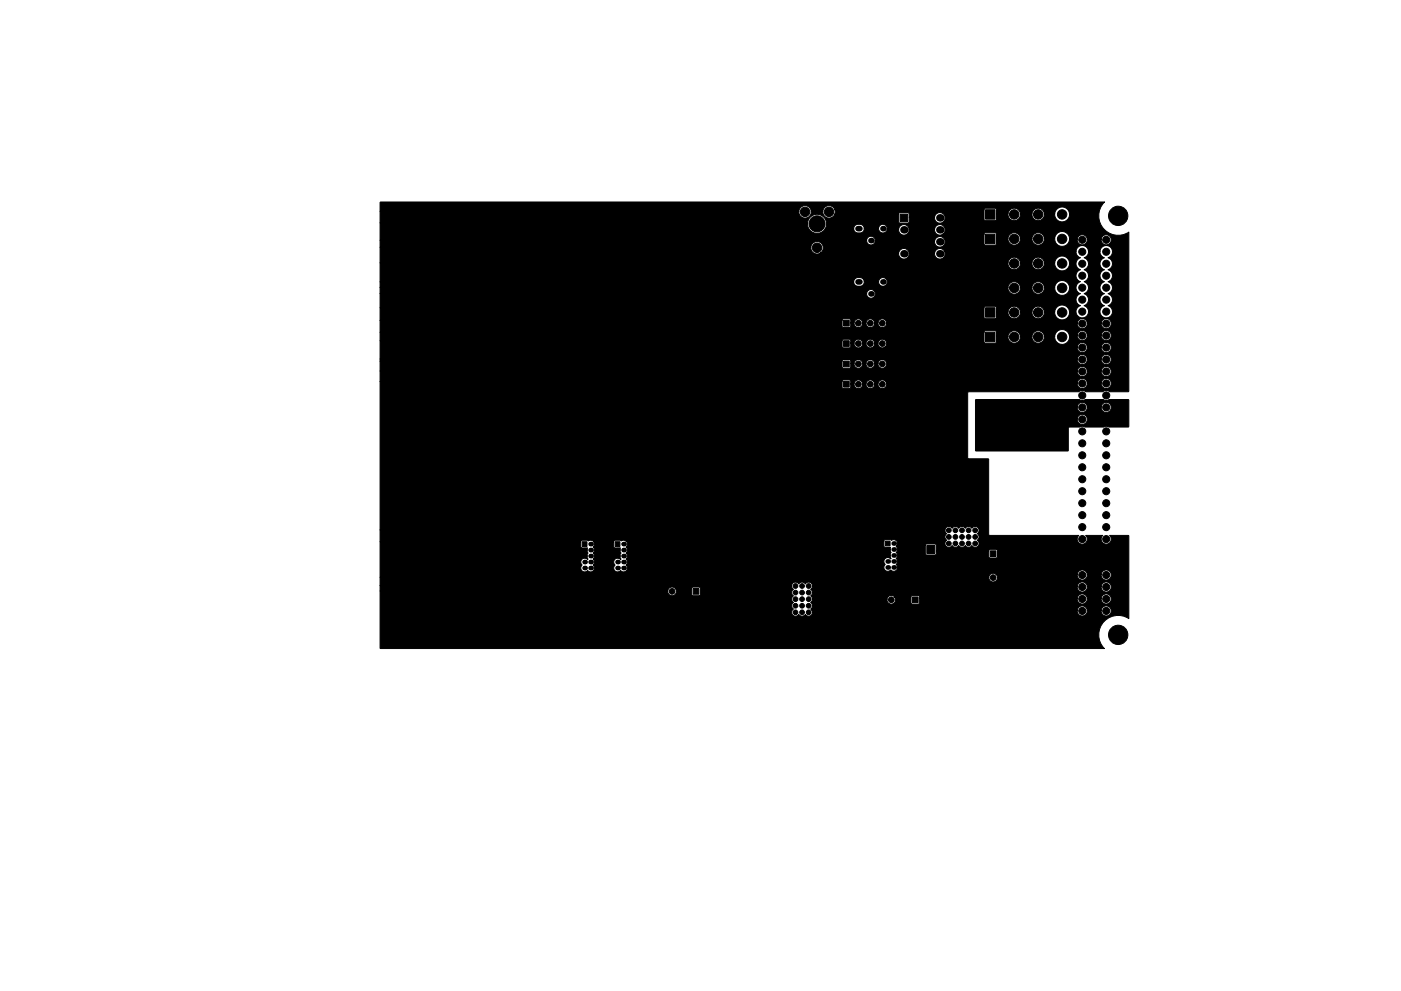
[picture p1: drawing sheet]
<svg xmlns="http://www.w3.org/2000/svg" width="297mm" height="210mm" viewBox="0 0 297 210" stroke-linecap="round" stroke-linejoin="round" font-family="sans-serif">
<g fill="#000">
<circle cx="184.7" cy="51" r=".6"/>
<circle cx="187.2" cy="48.5" r=".6"/>
<circle cx="187.2" cy="59.8" r=".6"/>
<circle cx="191.6" cy="48.8" r=".8"/>
<circle cx="191.6" cy="53.8" r=".8"/>
<circle cx="191.6" cy="51.3" r=".8"/>
<circle cx="199.3" cy="48.8" r=".8"/>
<circle cx="199.3" cy="53.8" r=".8"/>
<circle cx="199.3" cy="46.2" r=".8"/>
<circle cx="199.3" cy="51.3" r=".8"/>
<circle cx="184.7" cy="62.4" r=".6"/>
<circle cx="124" cy="119.2" r=".5"/>
<circle cx="124" cy="118" r=".5"/>
<circle cx="124" cy="116.7" r=".5"/>
<circle cx="125.2" cy="118" r=".5"/>
<circle cx="125.2" cy="119.2" r=".5"/>
<circle cx="125.2" cy="116.7" r=".5"/>
<circle cx="125.2" cy="115.4" r=".5"/>
<circle cx="130.9" cy="119.2" r=".5"/>
<circle cx="130.9" cy="118" r=".5"/>
<circle cx="130.9" cy="116.7" r=".5"/>
<circle cx="132.2" cy="119.2" r=".5"/>
<circle cx="132.2" cy="118" r=".5"/>
<circle cx="132.2" cy="115.4" r=".5"/>
<circle cx="132.2" cy="116.7" r=".5"/>
<circle cx="188.2" cy="119.1" r=".5"/>
<circle cx="188.2" cy="116.6" r=".5"/>
<circle cx="188.2" cy="117.9" r=".5"/>
<circle cx="189.5" cy="117.9" r=".5"/>
<circle cx="189.5" cy="116.6" r=".5"/>
<circle cx="189.5" cy="119.1" r=".5"/>
<circle cx="189.5" cy="115.3" r=".5"/>
<circle cx="194.8" cy="116.6" r=".85"/>
<circle cx="124" cy="120.5" r=".5"/>
<circle cx="125.2" cy="120.5" r=".5"/>
<circle cx="130.9" cy="120.5" r=".5"/>
<circle cx="132.2" cy="120.5" r=".5"/>
<circle cx="188.2" cy="120.4" r=".5"/>
<circle cx="189.5" cy="120.4" r=".5"/>
</g>
<path d="M181.9 59.8h.4M181.9 48.5h.4" fill="none" stroke="#000" stroke-width="1.2"/>
<g fill="#000" stroke="#000" stroke-width=".21">
<path d="M190.8 45.4h1.6v1.6h-1.6zM209 54.9h2v2h-2zM209 49.7h2v2h-2zM209 44.5h2v2h-2zM80.6 42.9h153.6a4.1 4.1 0 0 0-.3 5.5 4.1 4.1 0 0 0 5.4 .8v33.8l-4.1 .1a1.06 1.06 0 0 0-1.4 0h-3.7a1.06 1.06 0 0 0-1.4 0h-23.3l-.2 .2v13.9l.2 .1 4.2 .1v16l.2 .2h18.9l-.1 .1a1.07 1.07 0 0 0 .2 1.5 1.07 1.07 0 0 0 1.5-.1 1.07 1.07 0 0 0-.1-1.5h3.6l-.1 .1a1.07 1.07 0 0 0 .1 1.5 1.07 1.07 0 0 0 1.5-.1 1.07 1.07 0 0 0 0-1.5l4 .1v17.6l-.3-.2a4.1 4.1 0 0 0-5.2 1.1 4.1 4.1 0 0 0 .4 5.4l-153.6-.1v-12.1h61a.92 .92 0 0 0 1.2 .9 .92 .92 0 0 0 .4-1.4h3.5v1.2l.1 .2 1.4 .1 .3-.3v-1.3l-.3-.2h-1.3l-.2 .3h-3.5a.92 .92 0 0 0-1-.3 .92 .92 0 0 0-.6 .8h-61v-1.2h87.2l.1 .5 .3 .3-.1 .1a.82 .82 0 0 0 .1 1.3 .81 .81 0 0 0 0 1.4 .81 .81 0 0 0 0 1.4 .82 .82 0 0 0-.1 1.3 .82 .82 0 0 0 1.3-.2 .81 .81 0 0 0 1.4 0 .82 .82 0 0 0 1.1 .3 .82 .82 0 0 0 .3-1.1h56.2v.2a1.07 1.07 0 0 0 1.2 1 1.07 1.07 0 0 0 .9-1.2h3v.2a1.07 1.07 0 0 0 1.6 .8 1.07 1.07 0 0 0 0-1.8 1.07 1.07 0 0 0-1.6 .8h-3v-.2a1.07 1.07 0 0 0-1.1-.7 1.07 1.07 0 0 0-1 .9h-56.2l-.3-.3a.81 .81 0 0 0 0-1.4l.4-.6h15.8v.1a.92 .92 0 0 0 1.2 .8 .92 .92 0 0 0 .4-1.5h3.4v1.3l.4 .3 1.3-.1 .2-.2v-.9h33.4v.2a1.07 1.07 0 0 0 1.2 .9 1.07 1.07 0 0 0 .9-1.1h3v.2a1.07 1.07 0 0 0 1.6 .8 1.07 1.07 0 0 0 0-1.8 1.07 1.07 0 0 0-1.6 .8h-3v-.2a1.07 1.07 0 0 0-1.1-.8 1.07 1.07 0 0 0-1 1h-33.4v-.5l-.3-.2h-1.3l-.3 .3h-3.4a.92 .92 0 0 0-1-.2 .92 .92 0 0 0-.6 .8h-15.8l-.1-.5-.3-.3h.1a.82 .82 0 0 0-.1-1.4l.4-.6h56.1a1.07 1.07 0 0 0 1.1 1.2 1.07 1.07 0 0 0 1-1.2h3v.2a1.07 1.07 0 0 0 1.6 .8 1.07 1.07 0 0 0 0-1.8 1.07 1.07 0 0 0-1.6 .8h-3v-.2a1.07 1.07 0 0 0-1.1-.7 1.07 1.07 0 0 0-1 .9h-56.1a.82 .82 0 0 0-.6-.9 .82 .82 0 0 0-.9 .4 .81 .81 0 0 0-1.4 0 .82 .82 0 0 0-.9-.4 .82 .82 0 0 0-.7 .7h-87.2v-1.7h129v.1a.92 .92 0 0 0 1.4 .8 .92 .92 0 0 0 .2-1.5h17.2v.2a1.07 1.07 0 0 0 1.2 1 1.07 1.07 0 0 0 .9-1.2h3v.2a1.07 1.07 0 0 0 1.6 .8 1.07 1.07 0 0 0 0-1.8 1.07 1.07 0 0 0-1.6 .8h-3v-.2a1.07 1.07 0 0 0-1.1-.8 1.07 1.07 0 0 0-1 1l-17.2-.1a.92 .92 0 0 0-1.6 .7h-129v-7.6h42.5l.1 1.3h1.4l-.2 .6 .3 .5-.1 .2a.82 .82 0 0 0 .1 1.1l-.1 .1-.1-.1a.82 .82 0 0 0-1.2 .1 .82 .82 0 0 0 .1 1.2 .82 .82 0 0 0 0 1.2 .82 .82 0 0 0 1.2-.1 .82 .82 0 0 0 1.2 .1 .82 .82 0 0 0-.1-1.2 .82 .82 0 0 0 0-1.3 .82 .82 0 0 0 0-1.3 .82 .82 0 0 0 0-1.2 .82 .82 0 0 0 .2-1.2h4.2l.1 1.3h1.3l-.1 .6 .3 .5-.1 .2a.82 .82 0 0 0 .1 1.1l-.1 .1-.1-.1a.82 .82 0 0 0-1.2 .1 .82 .82 0 0 0 .1 1.2 .82 .82 0 0 0 0 1.2 .82 .82 0 0 0 1.2-.1 .82 .82 0 0 0 1.2 .1 .82 .82 0 0 0-.1-1.2 .82 .82 0 0 0 0-1.3 .82 .82 0 0 0 0-1.3 .82 .82 0 0 0 0-1.2 .82 .82 0 0 0 0-1.3h54.7l.1 1.2 1.3 .1-.1 .6 .3 .5-.2 .1a.82 .82 0 0 0 .2 1.2l-.2 .1-.1-.1a.82 .82 0 0 0-1.1 .1 .82 .82 0 0 0 .1 1.2 .82 .82 0 0 0-.1 1.2 .82 .82 0 0 0 1.2-.1 .82 .82 0 0 0 1.3 .1 .82 .82 0 0 0-.1-1.2 .82 .82 0 0 0 0-1.3 .82 .82 0 0 0 0-1.3 .82 .82 0 0 0 0-1.3l.2-.2h6v1.8l.3 .2h1.8l.2-.2v-.6h11.1v1.2l.2 .2 1.4 .1 .3-.3v-1.3l-.3-.2h-1.3l-.3 .3h-11.1v-1.2l-.2-.3h-1.9l-.2 .3h-6a.82 .82 0 0 0-.2-1 .82 .82 0 0 0-1 0l-.2-.2h-1.1l-.3 .3h-54.7a.81 .81 0 0 0-1 0l-.2-.2h-1.1l-.3 .3h-4.2a.81 .81 0 0 0-1.2-.1l-.2-.2h-1l-.4 .3h-42.5v-2.5h119.8v.5l.3 .3a.81 .81 0 0 0 0 1.4 .82 .82 0 0 0-.1 1.3 .82 .82 0 0 0 1.3-.2 .81 .81 0 0 0 1.4 0 .81 .81 0 0 0 1.4 0 .81 .81 0 0 0 1.4 0 .82 .82 0 0 0 1.2 .2 .82 .82 0 0 0-.1-1.3 .81 .81 0 0 0 0-1.4 .82 .82 0 0 0 .1-1.3 .82 .82 0 0 0-1.2 .2 .81 .81 0 0 0-1.4 0 .81 .81 0 0 0-1.4 0 .81 .81 0 0 0-1.4 0 .82 .82 0 0 0-.9-.4 .82 .82 0 0 0-.6 .7h-119.8v-31.5h97.9v1.3l.4 .2h1.3l.2-.2v-.8h.7v.2a.92 .92 0 0 0 1 .8 .92 .92 0 0 0 .8-1h.7v.2a.92 .92 0 0 0 1 .8 .92 .92 0 0 0 .8-1h.8v.2a.92 .92 0 0 0 1.1 .8 .92 .92 0 0 0 .7-1.1h40.4v.2a1.07 1.07 0 0 0 1.2 .9 1.07 1.07 0 0 0 .9-1.1h3v.2a1.07 1.07 0 0 0 1.6 .8 1.07 1.07 0 0 0 0-1.9 1.07 1.07 0 0 0-1.6 .9h-3v-.3a1.07 1.07 0 0 0-1.1-.7 1.07 1.07 0 0 0-1 1h-40.4l-.1-.2a.92 .92 0 0 0-1-.5 .92 .92 0 0 0-.7 .8h-.8v-.1a.92 .92 0 0 0-1-.7 .92 .92 0 0 0-.8 .8h-.7v-.1a.92 .92 0 0 0-1-.7 .92 .92 0 0 0-.8 .8h-.7l-.1-.6-.2-.2h-1.3l-.3 .3h-97.9v-2.2h147.8a1.07 1.07 0 0 0 1.1 1.2 1.07 1.07 0 0 0 1-1.2h3v.2a1.07 1.07 0 0 0 1.6 .8 1.07 1.07 0 0 0 0-1.8 1.07 1.07 0 0 0-1.6 .8h-3v-.2a1.07 1.07 0 0 0-1.1-.7 1.07 1.07 0 0 0-1 .9h-147.8v-2.1h97.9v1.3l.4 .2h1.3l.2-.2v-.8h.7v.2a.92 .92 0 0 0 1 .8 .92 .92 0 0 0 .8-1h.7v.2a.92 .92 0 0 0 1 .8 .92 .92 0 0 0 .8-1h.8v.2a.92 .92 0 0 0 1.4 .7 .92 .92 0 0 0 0-1.6 .92 .92 0 0 0-1.4 .7h-.8v-.2a.92 .92 0 0 0-1-.6 .92 .92 0 0 0-.8 .8h-.7v-.2a.92 .92 0 0 0-1-.6 .92 .92 0 0 0-.8 .8h-.7l-.1-.6-.2-.2h-1.3l-.3 .3h-97.9v-.4h147.8a1.07 1.07 0 0 0 1.1 1.2 1.07 1.07 0 0 0 1-1.2h3v.2a1.07 1.07 0 0 0 1.6 .8 1.07 1.07 0 0 0 0-1.8 1.07 1.07 0 0 0-1.6 .8h-3v-.2a1.07 1.07 0 0 0-1.1-.8 1.07 1.07 0 0 0-1 1h-147.8v-3.9h97.9v1.3l.4 .2h1.3l.2-.2v-.8h.7v.2a.92 .92 0 0 0 1 .8 .92 .92 0 0 0 .8-1h.7v.2a.92 .92 0 0 0 1 .8 .92 .92 0 0 0 .8-1h.8v.2a.92 .92 0 0 0 1.4 .6h40.8v.2a1.07 1.07 0 0 0 1.2 1 1.07 1.07 0 0 0 .9-1.2h3v.2a1.07 1.07 0 0 0 1.6 .8 1.07 1.07 0 0 0 0-1.8 1.07 1.07 0 0 0-1.6 .8h-3v-.2a1.07 1.07 0 0 0-1.1-.7 1.07 1.07 0 0 0-1 .9h-40.7a.92 .92 0 0 0-.2-1.5 .92 .92 0 0 0-1.3 .7h-.8v-.2a.92 .92 0 0 0-1-.6 .92 .92 0 0 0-.8 .8h-.7v-.2a.92 .92 0 0 0-1-.6 .92 .92 0 0 0-.8 .8h-.7l-.1-.6-.2-.2h-1.3l-.3 .3h-97.9v-1.8h128v2.1l.4 .2h2.1l.2-.2v-1.2h2.4a1.32 1.32 0 0 0 1.3 1.4 1.32 1.32 0 0 0 1.3-1.4h2.5v.2a1.32 1.32 0 0 0 1.5 1.2 1.32 1.32 0 0 0 1.1-1.5h2.2v.3a1.58 1.58 0 0 0 1.9 1.4 1.58 1.58 0 0 0 1.2-1.9h1.7v.2a1.07 1.07 0 0 0 1.2 1 1.07 1.07 0 0 0 .9-1.2h3v.2a1.07 1.07 0 0 0 1.6 .8 1.07 1.07 0 0 0 0-1.8 1.07 1.07 0 0 0-1.6 .8h-3v-.2a1.07 1.07 0 0 0-1.1-.8 1.07 1.07 0 0 0-1 1l-1.7-.1a1.58 1.58 0 0 0-1.7-1.1 1.58 1.58 0 0 0-1.4 1.4h-2.2v-.2a1.32 1.32 0 0 0-1.4-.9 1.32 1.32 0 0 0-1.2 1.2h-2.5v-.3a1.32 1.32 0 0 0-1.4-.9 1.32 1.32 0 0 0-1.2 1.2h-2.4v-1l-.3-.2h-2.1l-.3 .3h-128v-2.5h97.9v1.2l.4 .3h1.3l.2-.3v-.7h.7a.92 .92 0 0 0 .9 1 .92 .92 0 0 0 .9-1h.7v.2a.92 .92 0 0 0 1 .8 .92 .92 0 0 0 .8-1h.8v.2a.92 .92 0 0 0 .9 .8 .92 .92 0 0 0 .9-.9h40.4v.2a1.07 1.07 0 0 0 1.2 .9 1.07 1.07 0 0 0 .9-1.1h3v.2a1.07 1.07 0 0 0 1.6 .8 1.07 1.07 0 0 0 0-1.9 1.07 1.07 0 0 0-1.6 .9h-3v-.3a1.07 1.07 0 0 0-1.1-.7 1.07 1.07 0 0 0-1 1l-40.4-.1a.92 .92 0 0 0-.9-.8 .92 .92 0 0 0-.9 .8h-.8v-.2a.92 .92 0 0 0-1-.6 .92 .92 0 0 0-.8 .8h-.7v-.2a.92 .92 0 0 0-1-.6 .92 .92 0 0 0-.8 .8h-.7l-.1-.6-.2-.2h-1.3l-.3 .3h-97.9v-2.7h128v2.1l.4 .2h2.1l.2-.2v-1.2h2.4a1.32 1.32 0 0 0 1.3 1.4 1.32 1.32 0 0 0 1.3-1.4h2.5v.2a1.32 1.32 0 0 0 1.5 1.2 1.32 1.32 0 0 0 1.1-1.5h2.2v.3a1.58 1.58 0 0 0 2.4 1.2 1.58 1.58 0 0 0 0-2.6 1.58 1.58 0 0 0-2.4 1.1h-2.2v-.2a1.32 1.32 0 0 0-1.4-.9 1.32 1.32 0 0 0-1.2 1.2h-2.5v-.3a1.32 1.32 0 0 0-1.4-.9 1.32 1.32 0 0 0-1.2 1.2h-2.4v-1l-.3-.2h-2.1l-.3 .3h-128v-3h103.1a.92 .92 0 0 0 1.3 .9 .92 .92 0 0 0 .3-1.5 .92 .92 0 0 0-1.5 .4l-.1 .2h-103.1v-1.3h133.1a1.32 1.32 0 0 0 1.3 1.4 1.32 1.32 0 0 0 1.3-1.4h2.5v.2a1.32 1.32 0 0 0 1.5 1.2 1.32 1.32 0 0 0 1.1-1.5h2.2v.3a1.58 1.58 0 0 0 2.4 1.2 1.58 1.58 0 0 0 0-2.6 1.58 1.58 0 0 0-2.4 1.1h-2.2v-.2a1.32 1.32 0 0 0-1.4-.9 1.32 1.32 0 0 0-1.2 1.2h-2.5v-.3a1.32 1.32 0 0 0-1.4-.9 1.32 1.32 0 0 0-1.2 1.2h-133.1v-1.2h100.4v.2a1.09 1.09 0 0 0 1.5 .7 .91 .91 0 0 0 .7-1h3.1v.2a.92 .92 0 0 0 1.4 .7 .92 .92 0 0 0 0-1.6 .92 .92 0 0 0-1.4 .7l-3.1-.1a1.09 1.09 0 0 0-1.5-.7l-.4 .3-.3 .6h-100.4v-4h133.1a1.32 1.32 0 0 0 1.3 1.4 1.32 1.32 0 0 0 1.3-1.4h2.5v.2a1.32 1.32 0 0 0 1.5 1.2 1.32 1.32 0 0 0 1.1-1.5h2.2v.3a1.58 1.58 0 0 0 2.4 1.2 1.58 1.58 0 0 0 0-2.6 1.58 1.58 0 0 0-2.4 1.1h-2.2v-.2a1.32 1.32 0 0 0-1.4-.9 1.32 1.32 0 0 0-1.2 1.2h-2.5v-.3a1.32 1.32 0 0 0-1.4-.9 1.32 1.32 0 0 0-1.2 1.2h-133.1v-3.4h91.3v.3a1.32 1.32 0 0 0 2 1h16.6v.3a1.12 1.12 0 0 0 1.3 1 1.12 1.12 0 0 0 1-1.3h5.3v.3a1.12 1.12 0 0 0 1.5 .9 1.12 1.12 0 0 0 .6-1.6h27.9l.2 .7 .8 .7a1.33 1.33 0 0 0-1 1.3 1.33 1.33 0 0 0 1 1.2 1.33 1.33 0 0 0-1 1.3 1.33 1.33 0 0 0 1 1.3 1.33 1.33 0 0 0-1 1.2 1.33 1.33 0 0 0 1 1.3 1.33 1.33 0 0 0-1 1.3 1.33 1.33 0 0 0 1 1.2 1.33 1.33 0 0 0-.7 2.1 1.33 1.33 0 0 0 2.1 0 1.33 1.33 0 0 0-.7-2.1 1.33 1.33 0 0 0 1-1.2 1.33 1.33 0 0 0-1-1.3 1.33 1.33 0 0 0 1-1.3 1.33 1.33 0 0 0-1-1.2 1.33 1.33 0 0 0 1-1.3 1.33 1.33 0 0 0-1-1.3 1.33 1.33 0 0 0 1-1.2 1.33 1.33 0 0 0-1-1.3l.8-.7 .2-.7h2.4l.2 .7 .8 .7-.3 .1a1.33 1.33 0 0 0-.7 1.3 1.33 1.33 0 0 0 1 1.1 1.33 1.33 0 0 0-1 1.3 1.33 1.33 0 0 0 1 1.3 1.33 1.33 0 0 0-1 1.2 1.33 1.33 0 0 0 1 1.3 1.33 1.33 0 0 0-1 1.3 1.33 1.33 0 0 0 1 1.2 1.33 1.33 0 0 0-.7 2.1 1.33 1.33 0 0 0 2.1 0 1.33 1.33 0 0 0-.7-2.1 1.33 1.33 0 0 0 1-1.2 1.33 1.33 0 0 0-1-1.3 1.33 1.33 0 0 0 1-1.3 1.33 1.33 0 0 0-1-1.2 1.33 1.33 0 0 0 1-1.3 1.33 1.33 0 0 0-1-1.3 1.33 1.33 0 0 0 1-1.2 1.33 1.33 0 0 0-1-1.3 1.33 1.33 0 0 0 .5-2.3 1.33 1.33 0 0 0-2.2 .9h-2.4l-.1-.3a1.33 1.33 0 0 0-1.4-.9 1.33 1.33 0 0 0-1.2 1.2h-27.9l-.1-.2a1.12 1.12 0 0 0-1.2-.3 1.12 1.12 0 0 0-.8 .9h-5.3l-.1-.2a1.12 1.12 0 0 0-1.2-.8 1.12 1.12 0 0 0-1 1h-16.6l.2-.1a1.32 1.32 0 0 0-.2-2.2 1.32 1.32 0 0 0-2 1h-91.3v-1.4h103.1v.1a.92 .92 0 0 0 .9 .9 .92 .92 0 0 0 1-.8h12.5v.2a1.12 1.12 0 0 0 1.8 .9 1.12 1.12 0 0 0 0-2 1.12 1.12 0 0 0-1.8 .9l-12.5-.1a.92 .92 0 0 0-.9-1 .92 .92 0 0 0-1 .9h-103.1v-3.7h90.6v.4a2.02 2.02 0 0 0 1.6 1.8 2.02 2.02 0 0 0 2.2-1h6v.2a1.09 1.09 0 0 0 1.5 .7 .91 .91 0 0 0 .7-1h3.1v.2a.92 .92 0 0 0 .9 .8 .92 .92 0 0 0 .9-.7h2.4v.2a1.12 1.12 0 0 0 1.3 1 1.12 1.12 0 0 0 1-1.2h5.3v.2a1.12 1.12 0 0 0 1.8 .8h8.7v2.1l.4 .2h2.1l.2-.2v-1.2h2.4v.2a1.32 1.32 0 0 0 1.5 1.2 1.32 1.32 0 0 0 1.1-1.4h2.5v.2a1.32 1.32 0 0 0 1.5 1.2 1.32 1.32 0 0 0 1.1-1.5h2.2v.3a1.58 1.58 0 0 0 1.6 1.5 1.58 1.58 0 0 0 1.6-1.5h1.6v.2a1.07 1.07 0 0 0 1.2 .9 1.07 1.07 0 0 0 .9-1.1h3v.2a1.07 1.07 0 0 0 1.6 .8 1.07 1.07 0 0 0 0-1.8 1.07 1.07 0 0 0-1.6 .8h-3v-.2a1.07 1.07 0 0 0-1.1-.8 1.07 1.07 0 0 0-1 1h-1.6v-.3a1.58 1.58 0 0 0-1.6-1.4 1.58 1.58 0 0 0-1.6 1.4h-2.2v-.2a1.32 1.32 0 0 0-1.4-.9 1.32 1.32 0 0 0-1.2 1.2h-2.5v-.3a1.32 1.32 0 0 0-1.4-.9 1.32 1.32 0 0 0-1.2 1.2h-2.4v-1l-.3-.2h-2.1l-.3 .3h-8.7a1.12 1.12 0 0 0-.1-1.9 1.12 1.12 0 0 0-1.7 .9h-5.3l-.1-.3a1.12 1.12 0 0 0-1.2-.8 1.12 1.12 0 0 0-1 1.1l-2.4-.1a.92 .92 0 0 0-.8-1 .92 .92 0 0 0-1 .8l-3.1-.1a1.09 1.09 0 0 0-1.5-.7l-.4 .3-.3 .6h-6a2.02 2.02 0 0 0-1.2-2.9 2.02 2.02 0 0 0-2.6 1.7h-90.6v-2.5h88.8v.3a1.32 1.32 0 0 0 1.4 1.2 1.32 1.32 0 0 0 1.2-1.5h2.5v.3a1.32 1.32 0 0 0 1.1 1.2 1.32 1.32 0 0 0 1.4-.9h13.5v1.7l.3 .2h1.8l.2-.2v-1h5.3v.2a1.12 1.12 0 0 0 1.8 .9 1.12 1.12 0 0 0 0-1.9 1.12 1.12 0 0 0-1.8 .8h-5.3l-.1-.8-.3-.2h-1.6l-.3 .3h-13.5v-.9h31.6v2.1l.4 .2h2.1l.2-.2v-1.2h2.4a1.32 1.32 0 0 0 1.3 1.4 1.32 1.32 0 0 0 1.3-1.4h2.5v.2a1.32 1.32 0 0 0 1.5 1.2 1.32 1.32 0 0 0 1.1-1.5h2.2v.3a1.58 1.58 0 0 0 2.4 1.2 1.58 1.58 0 0 0 0-2.6 1.58 1.58 0 0 0-2.4 1.1h-2.2v-.2a1.32 1.32 0 0 0-1.4-.9 1.32 1.32 0 0 0-1.2 1.2h-2.5v-.3a1.32 1.32 0 0 0-1.4-.9 1.32 1.32 0 0 0-1.2 1.2h-2.4v-1l-.3-.2h-2.1l-.3 .3h-31.6a1.32 1.32 0 0 0-1.4-.9 1.32 1.32 0 0 0-1.1 1.2h-2.5v-.2a1.32 1.32 0 0 0-1.4-1 1.32 1.32 0 0 0-1.2 1.2h-88.8zM178.9 68h1.2v1.2h-1.2zM178.9 72.3h1.2v1.2h-1.2zM178.9 76.6h1.2v1.2h-1.2zM209 70.5h2v2h-2zM209 65.3h2v2h-2zM209 60.1h2v2h-2zM178.9 80.9h1.2v1.2h-1.2z"/>
<path d="M206.8 84.9l22-.1 .6 .2 .7-.2h3.8l.5 .2 .8-.2 4.1 .1-.1 5.7h-4.1l-.5-.1-.6 .1h-4l-.6-.1-.5 .1h-2.2l-.2 .2-.1 4.9-19.6-.1v-6.7h21.6a1.07 1.07 0 0 0 1.4 1.1 1.07 1.07 0 0 0 .4-1.8 1.07 1.07 0 0 0-1.8 .5v.2h-21.6v-2.6h21.6a1.07 1.07 0 0 0 1.1 1.2 1.07 1.07 0 0 0 1-1.2h3a1.07 1.07 0 0 0 1.4 1.1 1.07 1.07 0 0 0 .4-1.7 1.07 1.07 0 0 0-1.8 .4v.2h-3a1.07 1.07 0 0 0-1-.9 1.07 1.07 0 0 0-1.1 .9h-21.6zM123.5 114.9h1v1h-1zM130.4 114.9h1v1h-1zM187.7 114.8h1v1h-1zM196.5 115.7h1.7v1.7h-1.7zM210 116.9h1.2v1.2h-1.2zM147 124.9h1.2v1.2h-1.2zM193.5 126.6h1.2v1.2h-1.2z"/>
<circle cx="170.7" cy="45" r="1"/>
<circle cx="173.2" cy="52.6" r="1"/>
<circle cx="173.2" cy="47.5" r="1.7"/>
<circle cx="175.8" cy="45" r="1"/>
<circle cx="215" cy="45.5" r="1"/>
<circle cx="215" cy="55.9" r="1"/>
<circle cx="215" cy="50.7" r="1"/>
<circle cx="220.1" cy="45.5" r="1"/>
<circle cx="220.1" cy="55.9" r="1"/>
<circle cx="220.1" cy="50.7" r="1"/>
<circle cx="225.2" cy="45.5" r="1"/>
<circle cx="225.2" cy="55.9" r="1"/>
<circle cx="225.2" cy="50.7" r="1"/>
<circle cx="229.5" cy="58.5" r=".75"/>
<circle cx="229.5" cy="53.4" r=".75"/>
<circle cx="229.5" cy="56" r=".75"/>
<circle cx="229.5" cy="50.9" r=".75"/>
<circle cx="234.5" cy="58.5" r=".75"/>
<circle cx="234.5" cy="53.4" r=".75"/>
<circle cx="234.5" cy="50.9" r=".75"/>
<circle cx="234.5" cy="56" r=".75"/>
<circle cx="237.1" cy="45.8" r="2.05"/>
<circle cx="182" cy="68.6" r=".6"/>
<circle cx="182" cy="72.9" r=".6"/>
<circle cx="182" cy="77.2" r=".6"/>
<circle cx="184.5" cy="68.6" r=".6"/>
<circle cx="184.5" cy="72.9" r=".6"/>
<circle cx="184.5" cy="77.2" r=".6"/>
<circle cx="187.1" cy="77.2" r=".6"/>
<circle cx="187.1" cy="68.6" r=".6"/>
<circle cx="187.1" cy="72.9" r=".6"/>
<circle cx="215" cy="71.5" r="1"/>
<circle cx="215" cy="66.3" r="1"/>
<circle cx="215" cy="61.1" r="1"/>
<circle cx="220.1" cy="71.5" r="1"/>
<circle cx="220.1" cy="66.3" r="1"/>
<circle cx="220.1" cy="61.1" r="1"/>
<circle cx="225.2" cy="71.5" r="1"/>
<circle cx="225.2" cy="66.3" r="1"/>
<circle cx="225.2" cy="61.1" r="1"/>
<circle cx="229.5" cy="63.6" r=".75"/>
<circle cx="229.5" cy="61" r=".75"/>
<circle cx="229.5" cy="78.8" r=".75"/>
<circle cx="229.5" cy="73.7" r=".75"/>
<circle cx="229.5" cy="71.2" r=".75"/>
<circle cx="229.5" cy="76.3" r=".75"/>
<circle cx="229.5" cy="68.7" r=".75"/>
<circle cx="229.5" cy="66.1" r=".75"/>
<circle cx="234.5" cy="66.1" r=".75"/>
<circle cx="234.5" cy="68.7" r=".75"/>
<circle cx="234.5" cy="76.3" r=".75"/>
<circle cx="234.5" cy="63.6" r=".75"/>
<circle cx="234.5" cy="73.7" r=".75"/>
<circle cx="234.5" cy="78.8" r=".75"/>
<circle cx="234.5" cy="71.2" r=".75"/>
<circle cx="234.5" cy="61" r=".75"/>
<circle cx="111.6" cy="96.8" r="1.5"/>
<circle cx="182" cy="81.5" r=".6"/>
<circle cx="184.5" cy="81.5" r=".6"/>
<circle cx="187.1" cy="81.5" r=".6"/>
<circle cx="229.5" cy="86.4" r=".75"/>
<circle cx="229.5" cy="89" r=".75"/>
<circle cx="229.5" cy="99.1" r=".75"/>
<circle cx="229.5" cy="81.4" r=".75"/>
<circle cx="229.5" cy="83.9" r=".75"/>
<circle cx="229.5" cy="91.5" r=".75"/>
<circle cx="229.5" cy="94.1" r=".75"/>
<circle cx="229.5" cy="96.6" r=".75"/>
<circle cx="234.5" cy="94.1" r=".75"/>
<circle cx="234.5" cy="89" r=".75"/>
<circle cx="234.5" cy="96.6" r=".75"/>
<circle cx="234.5" cy="91.5" r=".75"/>
<circle cx="234.5" cy="83.9" r=".75"/>
<circle cx="234.5" cy="81.4" r=".75"/>
<circle cx="234.5" cy="99.1" r=".75"/>
<circle cx="234.5" cy="86.4" r=".75"/>
<circle cx="196.3" cy="105.7" r=".25"/>
<circle cx="196.3" cy="106.7" r=".25"/>
<circle cx="196.3" cy="104.6" r=".25"/>
<circle cx="197.4" cy="105.7" r=".25"/>
<circle cx="197.4" cy="106.7" r=".25"/>
<circle cx="197.4" cy="104.6" r=".25"/>
<circle cx="198.4" cy="105.7" r=".25"/>
<circle cx="198.4" cy="106.7" r=".25"/>
<circle cx="198.4" cy="104.6" r=".25"/>
<circle cx="201.2" cy="112.5" r=".5"/>
<circle cx="201.2" cy="115.3" r=".5"/>
<circle cx="201.2" cy="113.9" r=".5"/>
<circle cx="202.6" cy="113.9" r=".5"/>
<circle cx="202.6" cy="112.5" r=".5"/>
<circle cx="202.6" cy="115.3" r=".5"/>
<circle cx="204" cy="115.3" r=".5"/>
<circle cx="204" cy="113.9" r=".5"/>
<circle cx="204" cy="112.5" r=".5"/>
<circle cx="205.4" cy="112.5" r=".5"/>
<circle cx="205.4" cy="113.9" r=".5"/>
<circle cx="205.4" cy="115.3" r=".5"/>
<circle cx="206.8" cy="112.5" r=".5"/>
<circle cx="206.8" cy="113.9" r=".5"/>
<circle cx="206.8" cy="115.3" r=".5"/>
<circle cx="229.5" cy="106.8" r=".75"/>
<circle cx="229.5" cy="119.5" r=".75"/>
<circle cx="229.5" cy="109.3" r=".75"/>
<circle cx="229.5" cy="114.4" r=".75"/>
<circle cx="229.5" cy="101.7" r=".75"/>
<circle cx="229.5" cy="116.9" r=".75"/>
<circle cx="229.5" cy="111.8" r=".75"/>
<circle cx="229.5" cy="104.2" r=".75"/>
<circle cx="234.5" cy="104.2" r=".75"/>
<circle cx="234.5" cy="116.9" r=".75"/>
<circle cx="234.5" cy="101.7" r=".75"/>
<circle cx="234.5" cy="111.8" r=".75"/>
<circle cx="234.5" cy="119.5" r=".75"/>
<circle cx="234.5" cy="106.8" r=".75"/>
<circle cx="234.5" cy="109.3" r=".75"/>
<circle cx="234.5" cy="114.4" r=".75"/>
<circle cx="142.5" cy="125.5" r=".6"/>
<circle cx="145" cy="125.5" r=".6"/>
<circle cx="168.7" cy="125.7" r=".5"/>
<circle cx="168.7" cy="124.3" r=".5"/>
<circle cx="168.7" cy="127.1" r=".5"/>
<circle cx="168.7" cy="128.5" r=".5"/>
<circle cx="168.7" cy="129.9" r=".5"/>
<circle cx="170.1" cy="124.3" r=".5"/>
<circle cx="170.1" cy="125.7" r=".5"/>
<circle cx="170.1" cy="127.1" r=".5"/>
<circle cx="170.1" cy="128.5" r=".5"/>
<circle cx="170.1" cy="129.9" r=".5"/>
<circle cx="171.4" cy="125.7" r=".5"/>
<circle cx="171.4" cy="124.3" r=".5"/>
<circle cx="171.4" cy="127.1" r=".5"/>
<circle cx="171.4" cy="128.5" r=".5"/>
<circle cx="171.4" cy="129.9" r=".5"/>
<circle cx="189" cy="127.2" r=".6"/>
<circle cx="191.5" cy="127.2" r=".6"/>
<circle cx="210.6" cy="122.5" r=".6"/>
<circle cx="210.6" cy="120" r=".6"/>
<circle cx="229.5" cy="127.1" r=".75"/>
<circle cx="229.5" cy="129.6" r=".75"/>
<circle cx="229.5" cy="122" r=".75"/>
<circle cx="229.5" cy="124.5" r=".75"/>
<circle cx="234.5" cy="127.1" r=".75"/>
<circle cx="234.5" cy="129.6" r=".75"/>
<circle cx="234.5" cy="124.5" r=".75"/>
<circle cx="234.5" cy="122" r=".75"/>
<circle cx="237.1" cy="134.7" r="2.05"/>
</g>
</svg>
